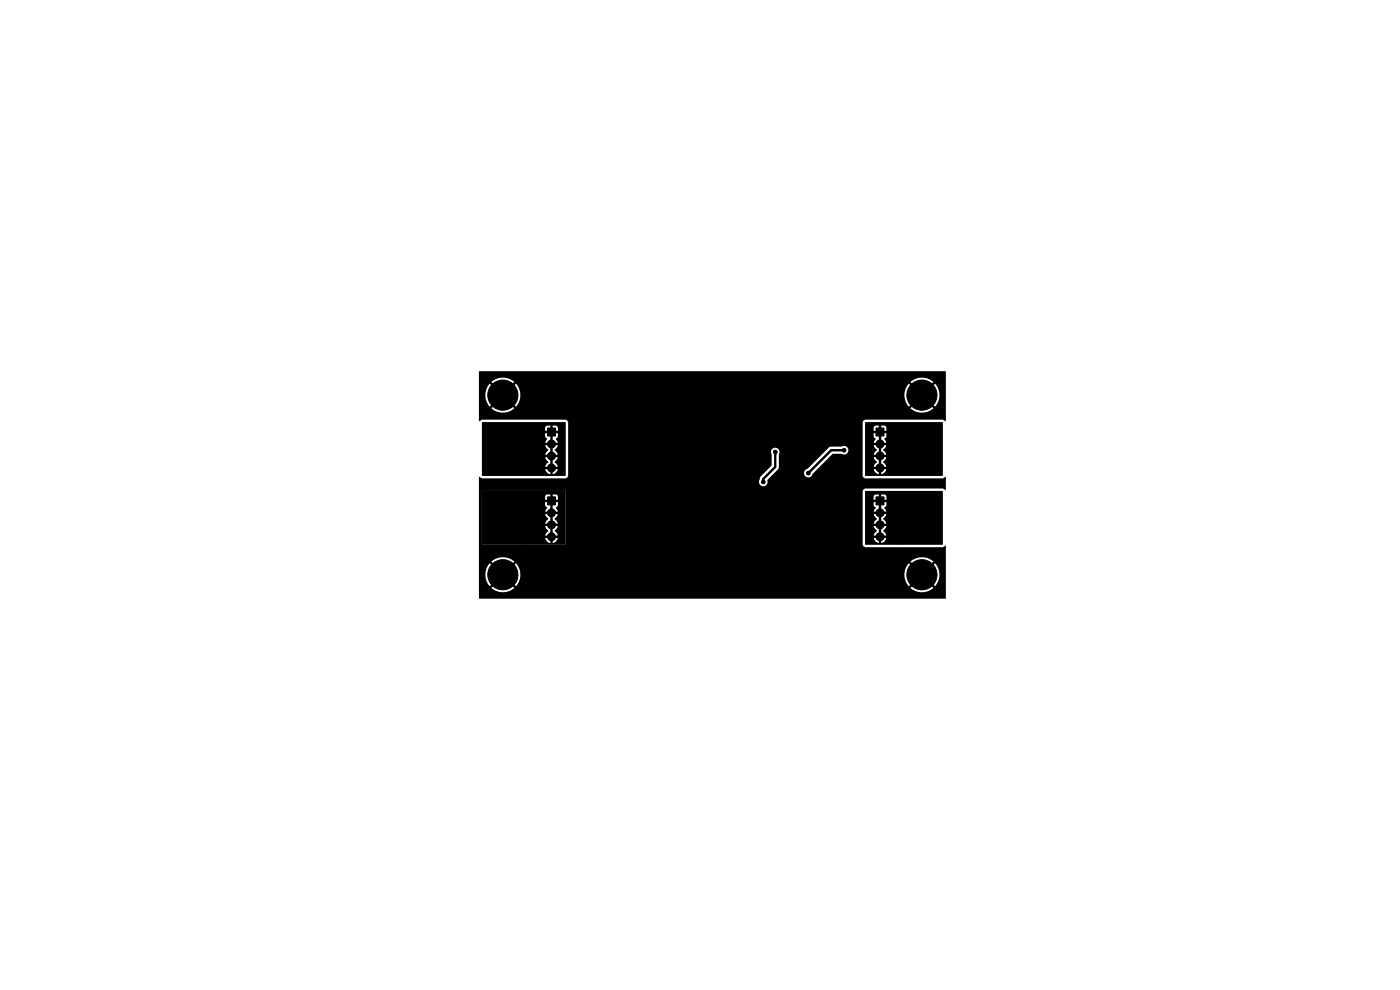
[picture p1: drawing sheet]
<svg xmlns="http://www.w3.org/2000/svg" width="297mm" height="210mm" viewBox="0 0 297 210" stroke-linecap="round" stroke-linejoin="round" font-family="sans-serif">
<g fill="#000" stroke="#000" stroke-width=".21">
<path d="M116.1 90.8h1.7v1.7h-1.7zM185.8 90.8h1.7v1.7h-1.7zM116.1 105.4h1.7v1.7h-1.7zM185.8 105.4h1.7v1.7h-1.7z"/>
<circle cx="104.3" cy="83.8" r=".4"/>
<circle cx="105" cy="85.5" r=".4"/>
<circle cx="105" cy="82.1" r=".4"/>
<circle cx="106.7" cy="86.2" r=".4"/>
<circle cx="106.7" cy="81.4" r=".4"/>
<circle cx="106.7" cy="83.8" r="3.2"/>
<circle cx="108.4" cy="82.1" r=".4"/>
<circle cx="108.4" cy="85.5" r=".4"/>
<circle cx="109.1" cy="83.8" r=".4"/>
<circle cx="111.1" cy="97.8" r=".4"/>
<circle cx="111.1" cy="92.1" r=".4"/>
<circle cx="111.1" cy="94" r=".4"/>
<circle cx="111.1" cy="99.7" r=".4"/>
<circle cx="111.1" cy="90.2" r=".4"/>
<circle cx="111.1" cy="95.9" r=".4"/>
<circle cx="117" cy="96.7" r=".85"/>
<circle cx="117" cy="99.3" r=".85"/>
<circle cx="117" cy="94.2" r=".85"/>
<circle cx="124.5" cy="99.1" r=".4"/>
<circle cx="155.6" cy="99.1" r=".4"/>
<circle cx="164.5" cy="95.9" r=".4"/>
<circle cx="167" cy="99.1" r=".4"/>
<circle cx="178.9" cy="99.1" r=".4"/>
<circle cx="179.1" cy="95.5" r=".4"/>
<circle cx="186.7" cy="96.7" r=".85"/>
<circle cx="186.7" cy="94.2" r=".85"/>
<circle cx="186.7" cy="99.3" r=".85"/>
<circle cx="191.1" cy="99.7" r=".4"/>
<circle cx="191.1" cy="90.2" r=".4"/>
<circle cx="191.1" cy="92.1" r=".4"/>
<circle cx="191.1" cy="95.9" r=".4"/>
<circle cx="191.1" cy="94" r=".4"/>
<circle cx="191.1" cy="97.8" r=".4"/>
<circle cx="193.2" cy="83.8" r=".4"/>
<circle cx="193.9" cy="85.5" r=".4"/>
<circle cx="193.9" cy="82.1" r=".4"/>
<circle cx="195.6" cy="81.4" r=".4"/>
<circle cx="195.6" cy="86.2" r=".4"/>
<circle cx="195.6" cy="83.8" r="3.2"/>
<circle cx="197.3" cy="85.5" r=".4"/>
<circle cx="197.3" cy="82.1" r=".4"/>
<circle cx="198" cy="83.8" r=".4"/>
<circle cx="106.7" cy="119.5" r=".4"/>
<circle cx="111.1" cy="114.9" r=".4"/>
<circle cx="111.1" cy="105.4" r=".4"/>
<circle cx="111.1" cy="111.1" r=".4"/>
<circle cx="111.1" cy="107.3" r=".4"/>
<circle cx="111.1" cy="113" r=".4"/>
<circle cx="111.1" cy="109.2" r=".4"/>
<circle cx="117" cy="113.9" r=".85"/>
<circle cx="117" cy="111.3" r=".85"/>
<circle cx="117" cy="108.8" r=".85"/>
<circle cx="145.7" cy="103.5" r=".4"/>
<circle cx="161.9" cy="102.2" r=".4"/>
<circle cx="170.2" cy="108" r=".4"/>
<circle cx="171.5" cy="100.4" r=".4"/>
<circle cx="173.8" cy="108" r=".4"/>
<circle cx="177.6" cy="108" r=".4"/>
<circle cx="186.7" cy="108.8" r=".85"/>
<circle cx="186.7" cy="113.9" r=".85"/>
<circle cx="186.7" cy="111.3" r=".85"/>
<circle cx="191.1" cy="113" r=".4"/>
<circle cx="191.1" cy="107.3" r=".4"/>
<circle cx="191.1" cy="111.1" r=".4"/>
<circle cx="191.1" cy="114.9" r=".4"/>
<circle cx="191.1" cy="109.2" r=".4"/>
<circle cx="191.1" cy="105.4" r=".4"/>
<circle cx="195.6" cy="119.5" r=".4"/>
<circle cx="104.3" cy="121.9" r=".4"/>
<circle cx="105" cy="123.6" r=".4"/>
<circle cx="105" cy="120.2" r=".4"/>
<circle cx="106.7" cy="124.3" r=".4"/>
<circle cx="106.7" cy="121.9" r="3.2"/>
<circle cx="108.4" cy="120.2" r=".4"/>
<circle cx="108.4" cy="123.6" r=".4"/>
<circle cx="109.1" cy="121.9" r=".4"/>
<circle cx="193.2" cy="121.9" r=".4"/>
<circle cx="193.9" cy="123.6" r=".4"/>
<circle cx="193.9" cy="120.2" r=".4"/>
<circle cx="195.6" cy="124.3" r=".4"/>
<circle cx="195.6" cy="121.9" r="3.2"/>
<circle cx="197.3" cy="120.2" r=".4"/>
<circle cx="197.3" cy="123.6" r=".4"/>
<circle cx="198" cy="121.9" r=".4"/>
</g>
<path d="M164.5 95.9v3.2l-2.6 2.5v.6M179.1 95.5h-2.8l-4.8 4.9" fill="none" stroke="#000" stroke-width=".5"/>
<g fill="#000">
<path d="M101.6 78.8l98.9-.1 .2 .2-.1 10.5-.7-.4h-16.3l-.4 .2-.2 .5v11.1l.3 .6 16.6 .1 .6-.4 .2 .2v2.5l-.2 .2-.6-.4h-16.3l-.3 .2-.3 .5 .1 11.4 .5 .4h16.3l.7-.3v11.2h-98.9l-.1-5.1h1.4l.1 1.2 .8 1.3 .8-.9a.25 .25 0 0 0 .1 .3 .25 .25 0 0 0 .4 0l-1 .9 .3 .2a3.7 3.7 0 0 0 4.6-.2l-.8-.8a.25 .25 0 0 0 .3-.1 .25 .25 0 0 0 0-.4l.9 1 .7-1.3 .2-1.2h81.5l.1 1.2 .8 1.3 .8-.9a.25 .25 0 0 0 .1 .3 .25 .25 0 0 0 .4 0l-1 .9 .3 .2a3.7 3.7 0 0 0 4.6-.2l-.8-.8a.25 .25 0 0 0 .3-.1 .25 .25 0 0 0 0-.4l.9 1 .2-.3a3.7 3.7 0 0 0-.2-4.6l-.9 .8a.25 .25 0 0 0-.1-.3 .25 .25 0 0 0-.3 0l.9-.9-.2-.2a3.7 3.7 0 0 0-4.7 .2l.9 .9a.25 .25 0 0 0-.3 .1 .25 .25 0 0 0 0 .3l-.9-.9-.8 1.3-.1 1.1h-81.5l-.2-1.1-.7-1.3-.9 .8a.25 .25 0 0 0-.1-.3 .25 .25 0 0 0-.3 0l.9-.9-.2-.2a3.7 3.7 0 0 0-4.7 .2l.9 .9a.25 .25 0 0 0-.3 .1 .25 .25 0 0 0 0 .3l-.9-.9-.8 1.3-.1 1.1h-1.4v-17.8h.6v11.5h17.8v-11.5h-18.4v-1.9h59.4v.2a.95 .95 0 0 0 1.3 .7 .95 .95 0 0 0 .5-1.3l1.4-1.4h6.4a.92 .92 0 0 0 .8 .9 .92 .92 0 0 0 1-.8l4.2-4.2h1.9a.93 .93 0 0 0 1.5-.8 .93 .93 0 0 0-1.5-.8h-2.1l-.5 .2-4.6 4.6a.9 .9 0 0 0-.7 .9h-6.4l1-1.1v-2.9a.92 .92 0 0 0-.7-1.4 .92 .92 0 0 0-.8 1.4v2.4l-2.4 2.4-.3 1h-59.4v-.9l.1-.2 .7 .4h17.5l.4-.2 .2-.3v-11.3l-.1-.5-.5-.2h-17.5l-.8 .3v-5.5h1.4l.1 1.2 .8 1.3 .8-.9a.25 .25 0 0 0 .1 .3 .25 .25 0 0 0 .4 0l-1 .9 .3 .2a3.7 3.7 0 0 0 4.6-.2l-.8-.8a.25 .25 0 0 0 .3-.1 .25 .25 0 0 0 0-.4l.9 1 .7-1.3 .2-1.2h81.5l.1 1.2 .8 1.3 .8-.9a.25 .25 0 0 0 .1 .3 .25 .25 0 0 0 .4 0l-1 .9 .3 .2a3.7 3.7 0 0 0 4.6-.2l-.8-.8a.25 .25 0 0 0 .3-.1 .25 .25 0 0 0 0-.4l.9 1 .2-.3a3.7 3.7 0 0 0-.2-4.6l-.9 .8a.25 .25 0 0 0-.1-.3 .25 .25 0 0 0-.3 0l.9-.9-.2-.2a3.7 3.7 0 0 0-4.7 .2l.9 .9a.25 .25 0 0 0-.3 .1 .25 .25 0 0 0 0 .3l-.9-.9-.8 1.3-.1 1.1h-81.5l-.2-1.1-.7-1.3-.9 .8a.25 .25 0 0 0-.1-.3 .25 .25 0 0 0-.3 0l.9-.9-.2-.2a3.7 3.7 0 0 0-4.7 .2l.9 .9a.25 .25 0 0 0-.3 .1 .25 .25 0 0 0 0 .3l-.9-.9-.8 1.3-.1 1.1h-1.4zM104.8 85.3l.6-.5 .3 .3-.5 .6a.25 .25 0 0 0 0-.4 .25 .25 0 0 0-.4 0zM104.8 82.3a.25 .25 0 0 0 .4 0 .25 .25 0 0 0 0-.4l.5 .6-.3 .4zM107.6 82.5l.6-.6a.25 .25 0 0 0 0 .4 .25 .25 0 0 0 .4 0l-.6 .6zM107.6 85.1l.4-.3 .6 .5a.25 .25 0 0 0-.4 0 .25 .25 0 0 0 0 .4zM116.7 97.2h.5v1.6h-.5zM116.7 94.6h.5v1.7h-.5zM116.7 92.1h.5v1.7h-.5zM102.3 89.6h17.7v11.2l-.1 .2-17.6-.1-.1-8.4h13.4l.5 .6-.4 .8h.9v.5h-.9l.2 .6 .4 .5-.4 .4-.2 .6h.9v.5h-.9l.2 .6 .4 .4-.4 .4-.2 .6h.9v.5h-.9a1.34 1.34 0 0 0 1 1.1v-.9h.5v.9a1.34 1.34 0 0 0 1.1-1.1h-.9v-.5h.9l-.2-.6-.5-.4 .5-.4 .2-.6h-.9v-.5h.9l-.2-.6-.5-.5 .5-.4 .2-.6h-.9v-.5h.9l-.4-.8 .4-.5 .1-.7h-1v-.5h1l-.1-.7-.2-.4h-.9v.9h-.5v-.9l-.9 .1-.2 1h1v.5h-1v.6h-13.4zM186.4 97.2h.5v1.6h-.5zM186.4 94.6h.5v1.7h-.5zM186.4 92.1h.5v1.7h-.5z"/>
<path d="M193.7 85.3l.6-.5 .3 .3-.5 .6a.25 .25 0 0 0 0-.4 .25 .25 0 0 0-.4 0zM194.1 81.9l.5 .6-.3 .4-.6-.6a.25 .25 0 0 0 .4 0 .25 .25 0 0 0 0-.4zM196.5 82.5l.6-.6a.25 .25 0 0 0 0 .4 .25 .25 0 0 0 .4 0l-.6 .6zM196.9 84.8l.6 .5a.25 .25 0 0 0-.4 0 .25 .25 0 0 0 0 .4l-.6-.6zM183.5 89.6l16.4-.1 .1 .2v11.3l-16.4-.1-.1-8.4h1.8l.5 .6-.4 .8h.9v.5h-.9l.2 .6 .4 .5-.4 .4-.2 .6h.9v.5h-.9l.2 .6 .4 .4-.4 .4-.2 .6h.9v.5h-.9a1.34 1.34 0 0 0 1 1.1v-.9h.5v.9a1.34 1.34 0 0 0 1.1-1.1h-.9v-.5h.9l-.2-.6-.5-.4 .5-.4 .2-.6h-.9v-.5h.9l-.2-.6-.5-.5 .5-.4 .2-.6h-.9v-.5h.9l-.4-.8 .4-.5v-.7h-.9v-.5h.9v-.9l-.4-.2h-.7v.9h-.5v-.9h-.8l-.3 .4v.7h1v.5h-1v.6h-1.8zM116.7 111.8h.5v1.6h-.5zM116.7 109.2h.5v1.7h-.5zM116.7 106.7h.5v1.7h-.5zM102.2 104.1h17.8v11.5h-17.8v-8.5h13.4l.5 .6-.4 .8h.9v.5h-.9l.2 .6 .4 .5-.4 .4-.2 .6h.9v.5h-.9l.2 .6 .4 .4-.4 .4-.2 .6h.9v.5h-.9a1.34 1.34 0 0 0 1 1.1v-.9h.5v.9a1.34 1.34 0 0 0 1.1-1.1h-.9v-.5h.9l-.2-.6-.5-.4 .5-.4 .2-.6h-.9v-.5h.9l-.2-.6-.5-.4 .5-.5 .2-.6h-.9v-.5h.9l-.4-.8 .4-.5 .1-.7h-1v-.5h1l-.1-.7-.2-.4h-.9v.9h-.5v-.9l-.9 .1-.2 1h1v.5h-1v.6h-13.4zM186.4 111.8h.5v1.6h-.5zM186.4 109.2h.5v1.7h-.5zM186.4 106.7h.5v1.7h-.5z"/>
<path d="M183.5 104.2l16.4-.1 .1 .2v11.3l-16.4-.1-.1-8.4h1.8l.5 .6-.4 .8h.9v.5h-.9l.2 .6 .4 .5-.4 .4-.2 .6h.9v.5h-.9l.2 .6 .4 .4-.4 .4-.2 .6h.9v.5h-.9a1.34 1.34 0 0 0 1 1.1v-.9h.5v.9a1.34 1.34 0 0 0 1.1-1.1h-.9v-.5h.9l-.2-.6-.5-.4 .5-.4 .2-.6h-.9v-.5h.9l-.2-.6-.5-.4 .5-.5 .2-.6h-.9v-.5h.9l-.4-.8 .4-.5v-.7h-.9v-.5h.9v-.8l-.4-.3h-.7v.9h-.5v-.9h-.8l-.3 .4v.7h1v.5h-1v.6h-1.8zM104.8 123.4l.6-.5 .3 .3-.5 .6a.25 .25 0 0 0 0-.4 .25 .25 0 0 0-.4 0zM104.8 120.4a.25 .25 0 0 0 .4 0 .25 .25 0 0 0 0-.4l.5 .6-.3 .4zM107.6 120.6l.6-.6a.25 .25 0 0 0 0 .4 .25 .25 0 0 0 .4 0l-.6 .6zM107.6 123.2l.4-.3 .6 .5a.25 .25 0 0 0-.4 0 .25 .25 0 0 0 0 .4zM193.7 123.4l.6-.5 .3 .3-.5 .6a.25 .25 0 0 0 0-.4 .25 .25 0 0 0-.4 0zM194.1 120l.5 .6-.3 .4-.6-.6a.25 .25 0 0 0 .4 0 .25 .25 0 0 0 0-.4zM196.5 120.6l.6-.6a.25 .25 0 0 0 0 .4 .25 .25 0 0 0 .4 0l-.6 .6zM196.9 122.9l.6 .5a.25 .25 0 0 0-.4 0 .25 .25 0 0 0 0 .4l-.6-.6z"/>
</g>
</svg>
